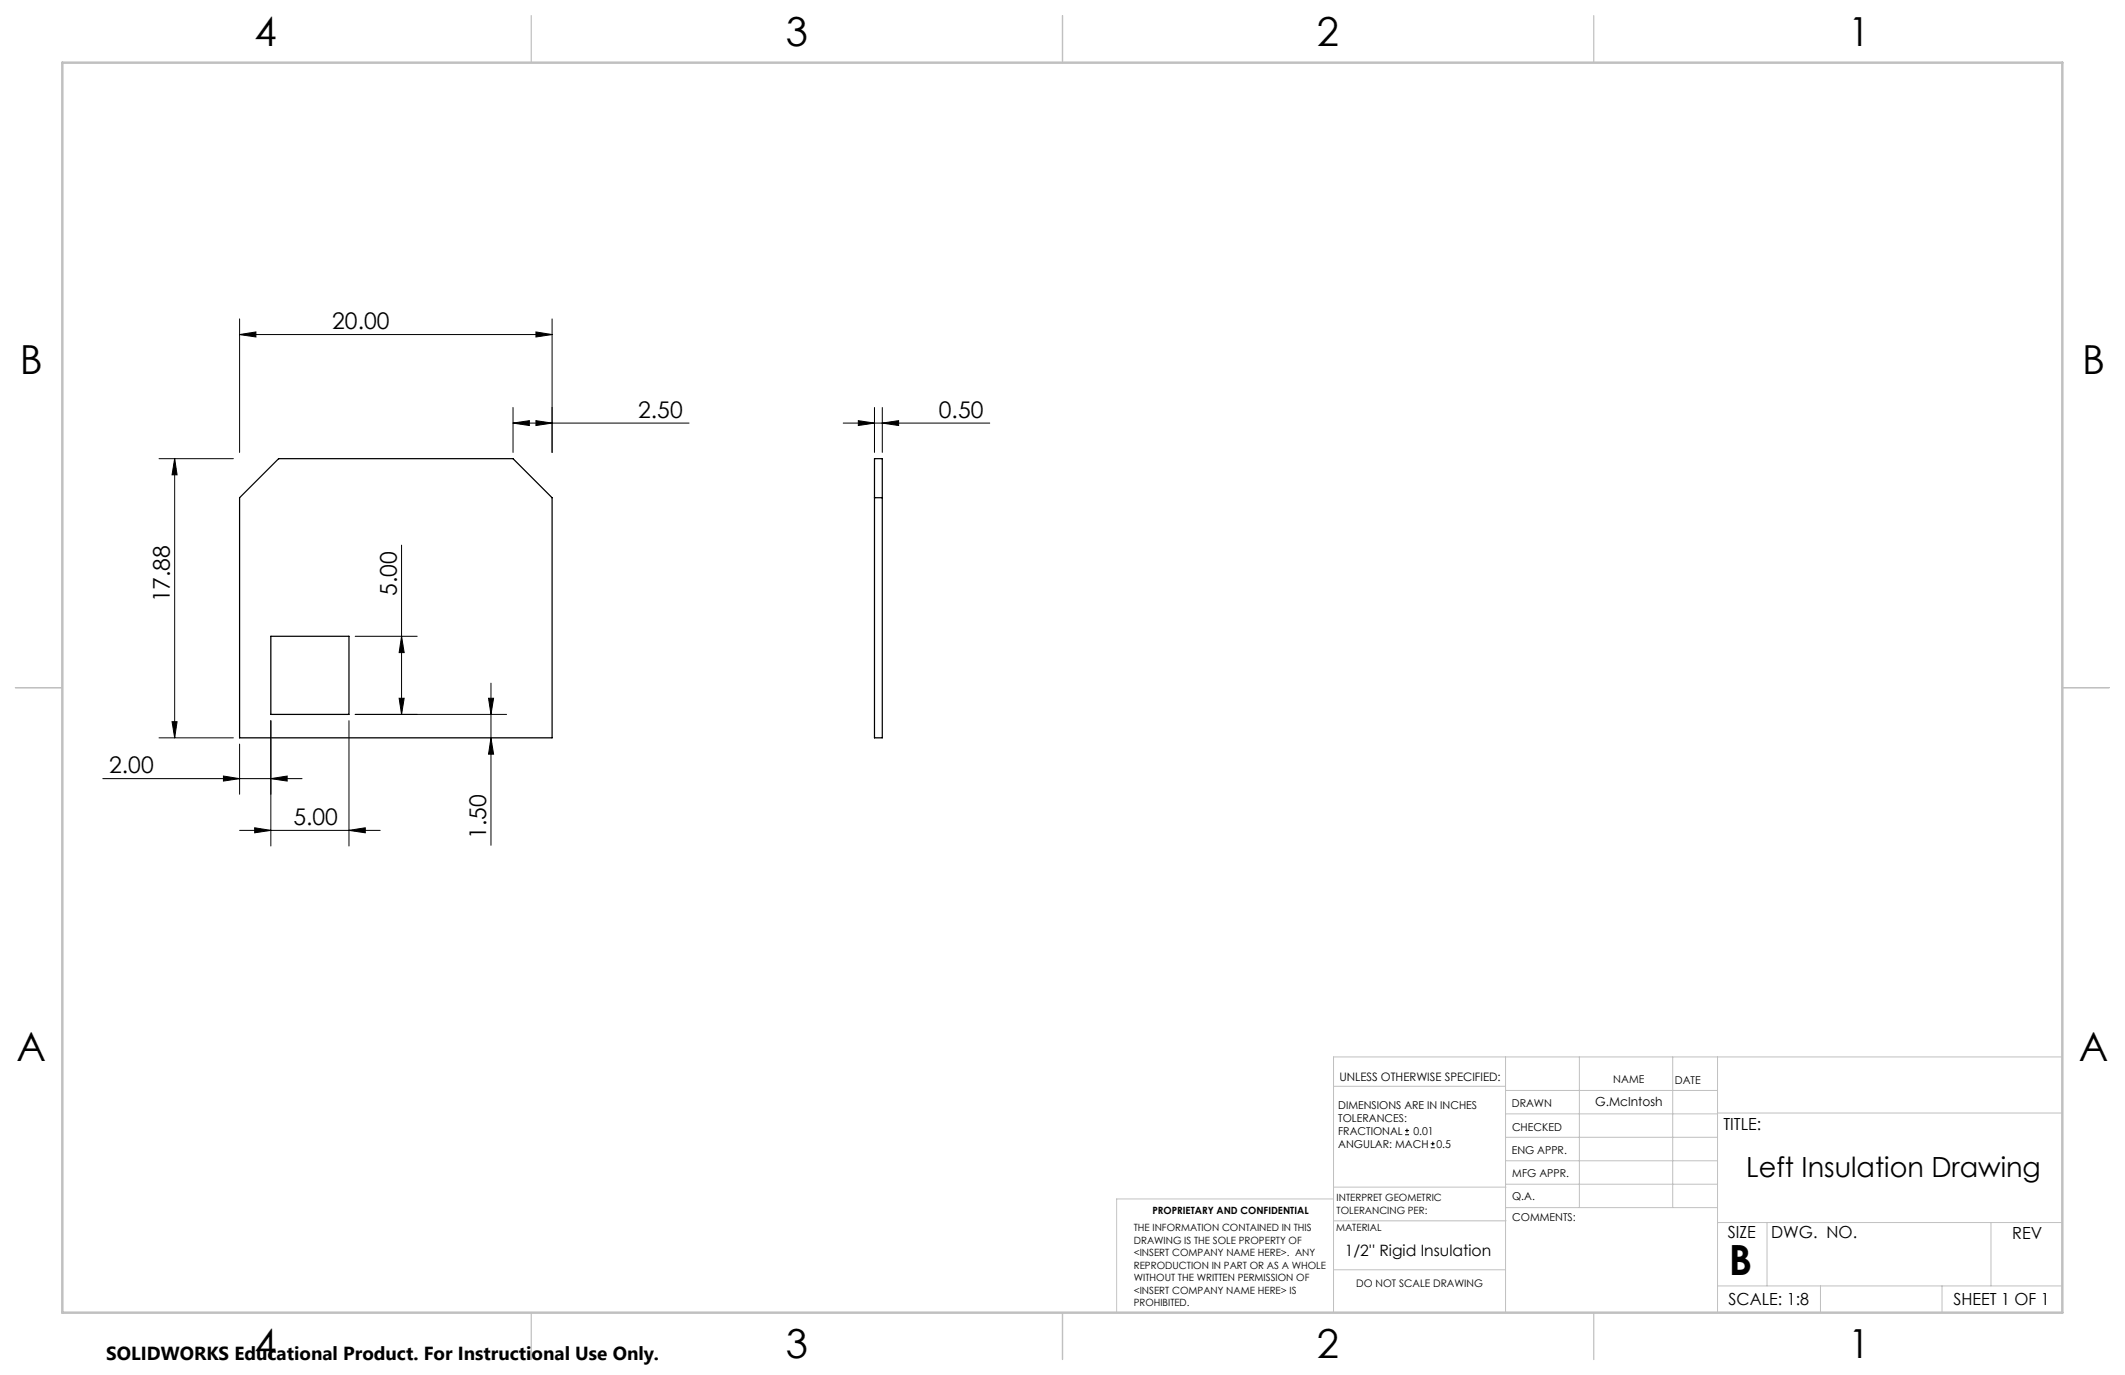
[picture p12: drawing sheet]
<svg xmlns="http://www.w3.org/2000/svg" width="432mm" height="279mm" viewBox="0 0 432 279" stroke-linecap="round" stroke-linejoin="round" font-family="sans-serif">
<defs><g id="words">
<text font-size="8.5" x="351.3" y="259">B</text>
<g font-size="8.1">
<text x="51.7" y="9.3">4</text>
<text x="159.7" y="9.3">3</text>
<text x="267.6" y="9.3">2</text>
<text x="375.6" y="9.3">1</text>
<text x="4" y="76">B</text>
<text x="423.1" y="76">B</text>
<text x="3.3" y="215.7">A</text>
<text x="422.4" y="215.7">A</text>
<text x="51.7" y="276">4</text>
<text x="159.7" y="276">3</text>
<text x="267.6" y="276">2</text>
<text x="375.6" y="276">1</text>
</g>
<text font-size="5.6" x="354.8" y="239.1">Left Insulation Drawing</text>
<g font-size="4.7">
<text x="67.5" y="66.9">20.00</text>
<text x="129.7" y="84.9">2.50</text>
<text x="190.8" y="84.9">0.50</text>
<text x="34.5" y="122.4" transform="rotate(-90 34.5 122.4)">17.88</text>
<text x="80.6" y="121.1" transform="rotate(-90 80.6 121.1)">5.00</text>
<text x="22.2" y="157.2">2.00</text>
<text x="59.6" y="167.7">5.00</text>
<text x="98.8" y="170.5" transform="rotate(-90 98.8 170.5)">1.50</text>
</g>
<text font-size="3.8" x="21.6" y="276.3">SOLIDWORKS Educational Product. For Instructional Use Only.</text>
<g font-size="3.4">
<text x="350.2" y="229.5">TITLE:</text>
<text x="351.1" y="251.6">SIZE</text>
<text x="359.9" y="251.6">DWG. NO.</text>
<text x="408.9" y="251.7">REV</text>
<text x="351.2" y="265.2">SCALE: 1:8</text>
<text x="396.9" y="265.2">SHEET 1 OF 1</text>
</g>
<text font-size="3.2" x="273.3" y="255.3">1/2'' Rigid Insulation</text>
<text font-size="2.5" x="324.1" y="224.8">G.McIntosh</text>
<text font-size="2.4" x="272.2" y="219.7">UNLESS OTHERWISE SPECIFIED:</text>
<g font-size="2.2">
<text x="327.8" y="220.1">NAME</text>
<text x="340.3" y="220.2">DATE</text>
<text x="271.9" y="225.3">DIMENSIONS ARE IN INCHES</text>
<text x="271.9" y="227.9">TOLERANCES:</text>
<text x="307.2" y="224.9">DRAWN</text>
<text x="271.9" y="230.6">FRACTIONAL</text>
<text x="271.9" y="233.2">ANGULAR: MACH</text>
<text x="287.2" y="230.6">0.01</text>
<text x="291.9" y="233.2">0.5</text>
<text x="307.3" y="229.8">CHECKED</text>
<text x="307.2" y="234.5">ENG APPR.</text>
<text x="307.3" y="239.2">MFG APPR.</text>
<text x="307.3" y="243.9">Q.A.</text>
<text x="307.3" y="248.1">COMMENTS:</text>
</g>
<text font-size="2.1" x="275.6" y="261.5">DO NOT SCALE DRAWING</text>
<g font-size="2">
<text x="271.6" y="244.1">INTERPRET GEOMETRIC</text>
<text x="230.4" y="250.2">THE INFORMATION CONTAINED IN THIS</text>
<text x="234.2" y="246.7">PROPRIETARY AND CONFIDENTIAL</text>
<text x="271.5" y="250.2">MATERIAL</text>
<text x="271.6" y="246.6">TOLERANCING PER:</text>
<text x="230.4" y="252.8">DRAWING IS THE SOLE PROPERTY OF</text>
<text x="230.4" y="255.3">&lt;INSERT COMPANY NAME HERE&gt;. ANY</text>
<text x="230.4" y="257.8">REPRODUCTION IN PART OR AS A WHOLE</text>
<text x="230.4" y="260.3">WITHOUT THE WRITTEN PERMISSION OF</text>
<text x="230.4" y="262.9">&lt;INSERT COMPANY NAME HERE&gt; IS</text>
<text x="230.4" y="265.4">PROHIBITED.</text>
</g>
</g></defs>
<g fill="none" stroke="#000" stroke-width=".2">
<path d="M48.7 68l3.3-.5v1zM48.7 64.8v27.1M48.7 68h63.5M108.9 67.5l3.3 .5-3.3 .5zM112.2 64.8v27.1M32.3 93.2h15.1M35.5 93.2l.5 3.3h-1zM35.5 93.2v56.7M104.2 86l3.4-.5v1zM104.2 82.8v9.1M104.2 86h35.8M108.9 85.5l3.3 .5-3.3 .5z"/>
<path d="M171.3 86h29.8M174.4 85.5l3.3 .5-3.3 .5zM177.7 82.8v9.1M179.3 86l3.3-.5v1zM179.3 82.8v9.1M81.6 110.8v34.4M72.2 129.3h12.6M81.6 129.3l.5 3.3h-1zM99.8 138.8v33M20.9 158.2h40.5M32.3 149.9h15.1M35 146.6h1l-.5 3.3z"/>
<path d="M45.4 157.7l3.3 .5-3.3 .5zM48.7 151.2v10.2M55 158.2l3.3-.5v1zM55 146.4v25.5M70.9 146.4v25.5M72.2 145.2h30.7M81.1 141.9h1l-.5 3.3zM99.3 141.9h1l-.5 3.3zM99.8 149.9l.5 3.3h-1zM48.7 168.7h28.6M51.8 168.2l3.2 .5-3.2 .5zM70.9 168.7l3.3-.5v1z"/>
<path d="M285.5 230.6h.8M285.5 229.7h.8M285.9 229.3v.9M290.7 233.2h.8M290.7 232.4h.8M291.1 232v.8"/>
</g>
<g fill="none" stroke="#c0c0c0" stroke-width=".2">
<path d="M305.9 214.8v51.9M320.9 214.8v30.6M339.9 214.8v30.6M349 214.8v51.9M419.1 214.8h-148.1v51.9M271 220.7h34.9M305.9 231.1h43.1M305.9 226.3h43.1M305.9 221.6h43.1M305.9 235.9h43.1M349 226.2h70.1M271 258h34.9"/>
<path d="M271 248.1h35M271 241.2h35M271 243.6h-44.1v23.1M305.9 240.6h43.1M306 245.4h43M349 248.4h70.1M359.1 248.4v12.9M404.6 248.4v12.9M349 261.3h70.1M369.9 261.3v5.4M394.6 261.3v5.4"/>
</g>
<path d="M107.9 3.2v9.5M215.9 3.2v9.5M323.8 3.2v9.5M3.1 139.7h9.6M419.1 139.7h9.5M107.9 266.7v9.6M215.9 266.7v9.6M323.8 266.7v9.6" fill="none" stroke="#c0c0c0" stroke-width=".25"/>
<path d="M12.7 12.7h406.4v254h-406.4z" fill="none" stroke="#c0c0c0" stroke-width=".5"/>
<g fill="#000">
<path d="M48.7 68l3.3-.5v1zM108.9 67.5l3.3 .5-3.3 .5zM51.8 168.2l3.2 .5-3.2 .5zM70.9 168.7l3.3-.5v1z"/>
<path d="M108.9 85.5l3.3 .5-3.3 .5zM104.2 86l3.4-.5v1zM55 158.2l3.3-.5v1zM45.4 157.7l3.3 .5-3.3 .5zM179.3 86l3.3-.5v1zM174.4 85.5l3.3 .5-3.3 .5z"/>
<path d="M35 146.6h1l-.5 3.3zM35.5 93.2l.5 3.3h-1zM81.1 141.9h1l-.5 3.3zM81.6 129.3l.5 3.3h-1z"/>
<path d="M99.3 141.9h1l-.5 3.3zM99.8 149.9l.5 3.3h-1z"/>
</g>
<path d="M177.7 93.2h1.6v56.7h-1.6zM48.7 101.1l7.9-7.9h47.6l8 7.9v48.8h-63.5zM177.7 101.1h1.6M55 129.3h15.9v15.9h-15.9z" fill="none" stroke="#000" stroke-width=".25"/>
<use href="#words"/>
</svg>
